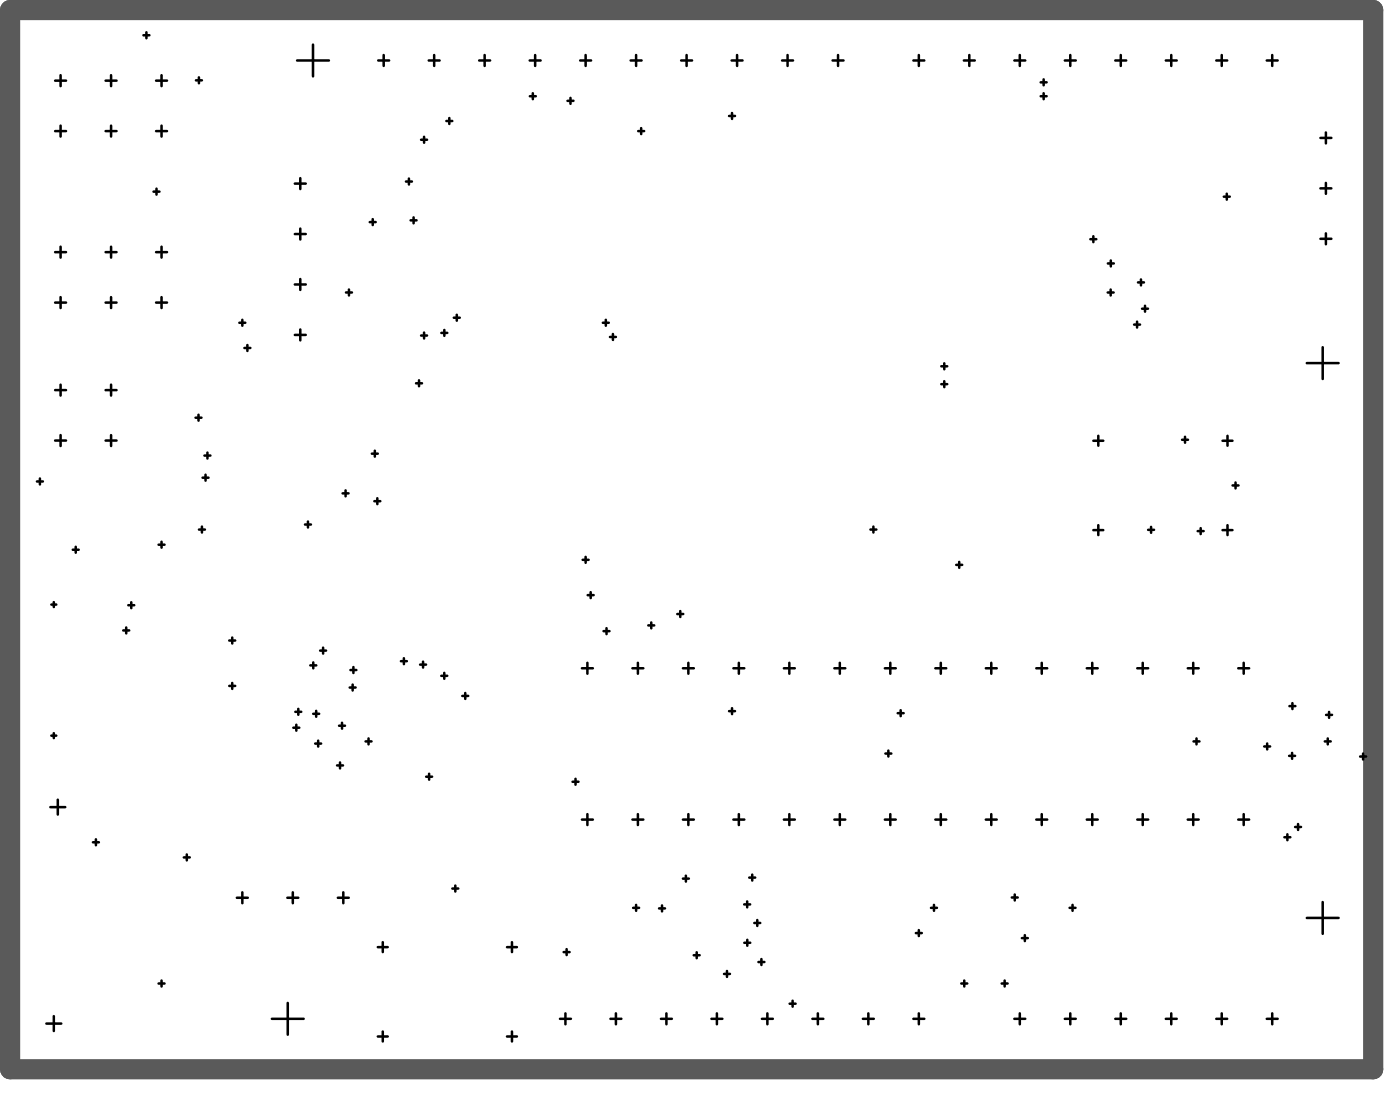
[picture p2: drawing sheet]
<svg xmlns="http://www.w3.org/2000/svg" width="235mm" height="183mm" viewBox="0 0 235 183" stroke-linecap="round" stroke-linejoin="round" font-family="sans-serif">
<path d="M1.7 1.7h228.4v177.4h-228.4z" fill="none" stroke="#5a5a5a" stroke-width="3.4"/>
<g fill="none" stroke="#000" stroke-width=".42">
<path d="M9.2 13.5h1.9M10.2 12.6v1.8M17.7 13.5h1.8M18.6 12.6v1.8M24 5.9h1M24.5 5.4v1M26.2 13.5h1.8M27.1 12.6v1.8M32.8 13.5h1M33.3 13v1M49.8 10.1h5.3M52.5 7.5v5.3"/>
<path d="M63.4 10.1h1.8M64.3 9.2v1.8M71.8 10.1h1.9M72.8 9.2v1.8M75.3 19.8v1M80.3 10.1h1.8M81.2 9.2v1.8M88.8 10.1h1.8M88.8 16.1h1M89.3 15.6v1M89.7 9.2v1.8M95.1 16.9h1"/>
<path d="M95.6 16.4v1M97.2 10.1h1.8M98.1 9.2v1.8M105.7 10.1h1.8M106.6 9.2v1.8M114.1 10.1h1.9M115.1 9.2v1.8M122.2 19.4h1M122.6 10.1h1.8M122.7 18.9v1M123.5 9.2v1.8M131.1 10.1h1.8"/>
<path d="M132 9.2v1.8M139.5 10.1h1.8M140.4 9.2v1.8M153.1 10.1h1.8M154 9.2v1.8M161.5 10.1h1.8M162.4 9.2v1.8M170 10.1h1.8M170.9 9.2v1.8M174.4 16.1h1M174.4 13.8h1M174.9 13.3v1"/>
<path d="M174.9 15.6v1M178.4 10.1h1.9M179.3 9.2v1.8M186.9 10.1h1.8M187.8 9.2v1.8M195.4 10.1h1.8M196.3 9.2v1.8M203.8 10.1h1.8M204.7 9.2v1.8M212.3 10.1h1.8M213.2 9.2v1.8M9.2 22h1.9"/>
<path d="M10.2 21v1.9M17.7 22h1.8M18.6 21v1.9M25.7 32.1h1M26.2 22h1.8M26.2 31.6v1M27.1 21v1.9M49.4 30.8h1.8M49.4 39.2h1.8M50.3 29.8v1.9M50.3 38.3v1.8M62 37.2h1"/>
<path d="M62.5 36.7v1M68 30.4h1M68.5 29.9v1M68.8 36.9h1M69.3 36.4v1M70.6 23.4h1M71.1 22.9v1M74.8 20.3h1M106.9 22h1M107.4 21.5v1M183.2 39.6v1M205.1 32.9h1"/>
<path d="M205.6 32.4v1M221.3 31.6h1.8M221.3 23.1h1.8M222.2 22.2v1.8M222.2 30.6v1.9M222.2 39.1v1.8M9.2 50.7h1.9M9.2 42.2h1.9M10.2 41.3v1.9M10.2 49.8v1.8M17.7 50.7h1.8M17.7 42.2h1.8"/>
<path d="M18.6 41.3v1.9M18.6 49.8v1.8M26.2 50.7h1.8M26.2 42.2h1.8M27.1 41.3v1.9M27.1 49.8v1.8M40.1 54.1h1M40.6 53.6v1M41 58.3h1M41.5 57.8v1M49.4 47.7h1.8M49.4 56.1h1.8"/>
<path d="M50.3 46.7v1.9M50.3 55.2v1.8M58 49h1M58.5 48.5v1M70.6 56.2h1M71.1 55.7v1M74 55.8h1M74.5 55.3v1M76 53.2h1M76.5 52.7v1M101 54.1h1M101.5 53.6v1"/>
<path d="M102.2 56.5h1M102.7 56v1M182.7 40.1h1M185.6 49h1M185.6 44.1h1M186.1 48.5v1M186.1 43.6v1M190 54.4h1M190.5 53.9v1M190.7 47.3h1M191.2 46.8v1M191.4 51.7h1"/>
<path d="M191.9 51.2v1M221.3 40h1.8M221.6 58.2v5.3M9.2 73.8h1.9M9.2 65.4h1.9M10.2 64.4v1.9M10.2 72.9v1.8M17.7 73.8h1.8M17.7 65.4h1.8M18.6 64.4v1.9M18.6 72.9v1.8M32.8 70h1"/>
<path d="M33.3 69.5v1M34.3 76.3h1M34.4 79.5v1M34.8 75.8v1M62.3 76h1M62.8 75.5v1M69.7 64.2h1M70.2 63.7v1M157.7 64.4h1M157.7 61.4h1M158.2 60.9v1M158.2 63.9v1"/>
<path d="M183.2 73.8h1.7M184 73v1.7M198.1 73.7h1M198.6 73.2v1M204.9 73.8h1.6M205.7 73v1.7M219 60.8h5.3M6.2 80.7h1M6.7 80.2v1M12.2 92.1h1M12.7 91.6v1M26.6 91.3h1"/>
<path d="M27.1 90.8v1M33.3 88.7h1M33.8 88.2v1M33.9 80h1M51.1 87.9h1M51.6 87.4v1M57.4 82.7h1M57.9 82.2v.9M62.7 84h1M63.2 83.5v1M97.6 93.8h1M98.1 93.3v1"/>
<path d="M98.5 99.7h1M99 99.2v1M145.9 88.7h1M146.4 88.2v1M160.2 94.6h1M160.7 94.1v1M183.2 88.8h1.7M184 88v1.6M192.4 88.8h1M192.9 88.3v1M200.7 89h1M201.2 88.5v1"/>
<path d="M204.9 88.8h1.6M205.7 88v1.6M206.5 81.3h1M207 80.8v1M8.6 101.3h.8M9 100.9v.8M20.7 105.6h.9M21.1 105.1v1M21.5 101.4h1M22 100.9v1M38.4 114.9h1M38.4 107.3h1"/>
<path d="M38.9 106.8v1M38.9 114.4v1M49.5 119.3h1M50 118.8v.9M52 111.5h1M52.5 119.6h1M52.5 111v1M53 119.1v1M53.6 109h1M54.1 108.5v1M58.6 115.2h1M58.7 112.3h1"/>
<path d="M59.1 114.7v1M59.2 111.8v1M67.2 110.8h1M67.7 110.3v1M70.4 111.3h1M70.9 110.8v1M73.9 113.2h1M74.4 112.7v1M77.5 116.6h1M78 116.1v1M97.5 112h1.8M98.4 111v1.9"/>
<path d="M101.1 105.7h1M101.6 105.2v1M106 112h1.8M106.9 111v1.9M108.6 104.8h1M109.1 104.3v1M113.5 102.9h1M114 102.4v1M114.4 112h1.9M115.3 111v1.9M122.2 119.1h1M122.7 118.6v1"/>
<path d="M122.9 112h1.8M123.8 111v1.9M131.4 112h1.8M132.3 111v1.9M139.8 112h1.8M140.7 111v1.9M148.3 112h1.8M149.2 111v1.9M150.4 119.5h1M150.9 119v1M156.7 112h1.9M157.6 111v1.9"/>
<path d="M165.2 112h1.8M166.1 111v1.9M173.7 112h1.8M174.6 111v1.9M182.1 112h1.8M183 111v1.9M190.6 112h1.8M191.5 111v1.9M199 112h1.9M199.9 111v1.9M207.5 112h1.8M208.4 111v1.9"/>
<path d="M216.1 118.3h1M216.6 117.8v1M222.2 119.8h1M222.7 119.3v1M8.4 135.2h2.5M8.6 123.2h.8M9 122.8v.9M9.7 134v2.5M49.2 121.9h1M49.7 121.4v1M52.8 124.6h1M53.3 124.1v1"/>
<path d="M56.5 128.2h1M56.8 121.6h1M57 127.7v1M57.3 121.1v1M61.3 124.2h1M61.8 123.7v1M71.4 130.1h1M71.9 129.6v1M95.9 131h1M96.4 130.5v1M97.5 137.3h1.8M98.4 136.4v1.8"/>
<path d="M106 137.3h1.8M106.9 136.4v1.8M114.4 137.3h1.9M115.3 136.4v1.8M122.9 137.3h1.8M123.8 136.4v1.8M131.4 137.3h1.8M132.3 136.4v1.8M139.8 137.3h1.8M140.7 136.4v1.8M148.3 137.3h1.8M148.4 126.2h1"/>
<path d="M148.9 125.7v1M149.2 136.4v1.8M156.7 137.3h1.9M157.6 136.4v1.8M165.2 137.3h1.8M166.1 136.4v1.8M173.7 137.3h1.8M174.6 136.4v1.8M182.1 137.3h1.8M183 136.4v1.8M190.6 137.3h1.8M191.5 136.4v1.8"/>
<path d="M199 137.3h1.9M199.9 136.4v1.8M200 124.2h1M200.5 123.7v1M207.5 137.3h1.8M208.4 136.4v1.8M211.8 125.1h1M212.3 124.6v1M215.7 139.8v1M216 126.6h1M216.5 126.1v1M217 138.5h1"/>
<path d="M217.5 138v1M222 124.2h1M222.5 123.7v1M227.9 126.7h1M228.4 126.2v1M15.6 141.1h1M16.1 140.6v1M30.8 143.6h1M31.3 143.1v1M39.7 150.4h1.8M40.6 149.5v1.8M48.2 150.4h1.8"/>
<path d="M49.1 149.5v1.8M56.6 150.4h1.8M57.5 149.5v1.8M63.3 158.7h1.7M64.1 157.8v1.7M75.8 148.9h1M76.3 148.4v1M85 158.7h1.6M85.8 157.8v1.7M94.4 159.5h1M94.9 159v1M106.1 152.1h1"/>
<path d="M106.6 151.6v1M110.4 152.2h1M110.9 151.7v1M114.4 147.2h1M114.9 146.7v1M116.7 159.5v1M124.7 151.5h1M124.7 157.9h1M125.2 151v1M125.2 157.4v1M125.6 147h1M126.1 146.5v1"/>
<path d="M126.4 154.6h1M126.9 154.1v1M153.5 156.3h1M154 155.8v1M156 152.1h1M156.5 151.6v1M169.5 150.4h1M170 149.9v1M171.2 157.2h1M171.7 156.7v1M179.2 152.1h1M179.7 151.6v1"/>
<path d="M215.2 140.3h1M219 153.8h5.3M221.6 151.1v5.3M7.8 171.5h2.5M9 170.2v2.5M26.6 164.8h1M27.1 164.3v1M45.6 170.7h5.3M48.2 168v5.3M63.3 173.6h1.7M64.1 172.8v1.7M85 173.6h1.6"/>
<path d="M85.8 172.8v1.7M93.8 170.7h1.9M94.7 169.8v1.8M102.3 170.7h1.8M103.2 169.8v1.8M110.8 170.7h1.8M111.7 169.8v1.8M116.2 160h1M119.2 170.7h1.8M120.1 169.8v1.8M121.3 163.2h1M121.8 162.7v1"/>
<path d="M127.1 161.2h1M127.6 160.7v1M127.7 170.7h1.8M128.6 169.8v1.8M132.3 168.1h1M132.8 167.6v1M136.1 170.7h1.9M137 169.8v1.8M144.6 170.7h1.8M145.5 169.8v1.8M153.1 170.7h1.8M154 169.8v1.8"/>
<path d="M161.1 164.8h1M161.6 164.3v1M167.8 164.8h1M168.3 164.3v1M170 170.7h1.8M170.9 169.8v1.8M178.4 170.7h1.9M179.3 169.8v1.8M186.9 170.7h1.8M187.8 169.8v1.8M195.4 170.7h1.8M196.3 169.8v1.8"/>
<path d="M203.8 170.7h1.8M204.7 169.8v1.8M212.3 170.7h1.8M213.2 169.8v1.8"/>
</g>
</svg>
